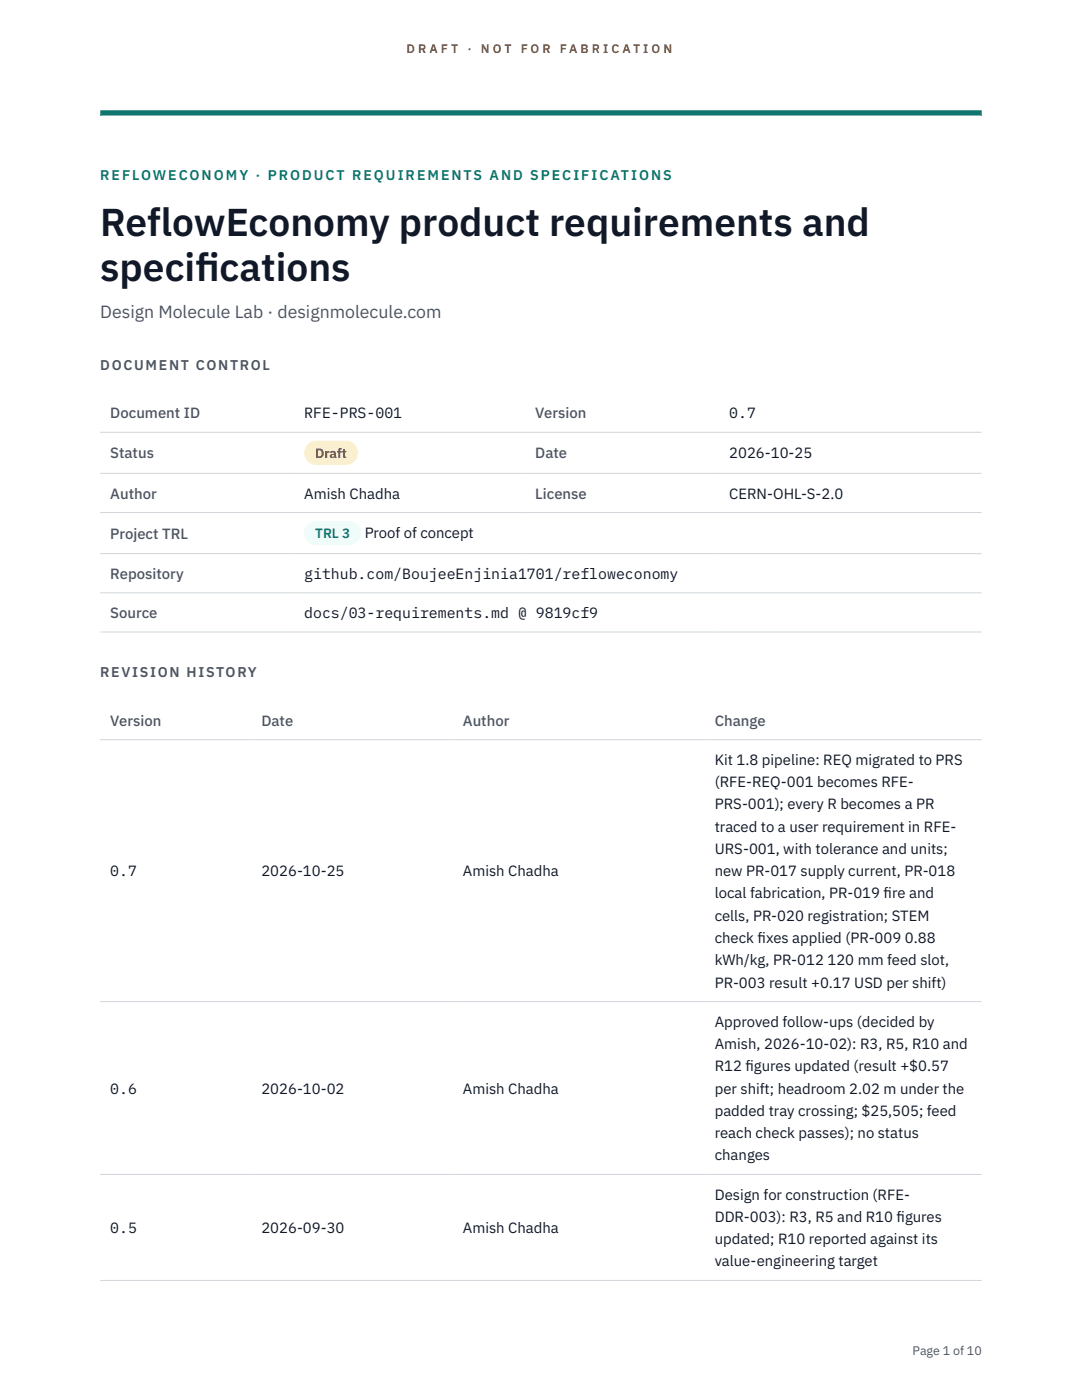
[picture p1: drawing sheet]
<svg xmlns="http://www.w3.org/2000/svg" width="216mm" height="279mm" viewBox="0 0 216 279" stroke-linecap="round" stroke-linejoin="round" font-family="sans-serif">
<defs><g id="words">
<g font-size="7.8" fill="#111827">
<text x="20" y="47.1">ReflowEconomy product requirements and</text>
<text x="20" y="56">specif</text>
<text x="39" y="56">ications</text>
</g>
<text font-size="3.5" fill="#4b5563" x="20" y="63.5">Design Molecule Lab · designmolecule.com</text>
<g font-size="3" fill="#4b5563">
<text x="22" y="83.5">Document ID</text>
<text x="106.8" y="83.5">Version</text>
<text x="22" y="91.5">Status</text>
<text x="106.8" y="91.5">Date</text>
<text x="22" y="99.5">Author</text>
<text x="106.8" y="99.5">License</text>
<text x="22" y="107.5">Project TRL</text>
<text x="22" y="115.5">Repository</text>
<text x="22" y="123.3">Source</text>
<text x="22" y="144.8">Version</text>
<text x="52.2" y="144.8">Date</text>
<text x="92.4" y="144.8">Author</text>
<text x="142.6" y="144.8">Change</text>
</g>
<g font-size="3" fill="#111827">
<text x="60.7" y="83.5">RFE-PRS-001</text>
<text x="145.5" y="83.5">0.7</text>
<text x="145.5" y="91.5">2026-10-25</text>
<text x="60.7" y="99.5">Amish Chadha</text>
<text x="145.5" y="99.5">CERN-OHL-S-2.0</text>
<text x="72.8" y="107.4">Proof of concept</text>
<text x="60.7" y="115.5">github.com/BoujeeEnjinia1701/refloweconomy</text>
<text x="60.7" y="123.3">docs/03-requirements.md @ 9819cf9</text>
<text x="142.6" y="152.6">Kit 1.8 pipeline: REQ migrated to PRS</text>
<text x="142.6" y="157.1">(RFE-REQ-001 becomes RFE-</text>
<text x="142.6" y="161.5">PRS-001); every R becomes a PR</text>
<text x="142.6" y="166">traced to a user requirement in RFE-</text>
<text x="142.6" y="170.4">URS-001, with tolerance and units;</text>
<text x="22" y="174.9">0.7</text>
<text x="52.2" y="174.9">2026-10-25</text>
<text x="92.4" y="174.9">Amish Chadha</text>
<text x="142.6" y="174.9">new PR-017 supply current, PR-018</text>
<text x="142.6" y="179.3">local fabrication, PR-019 f</text>
<text x="176.3" y="179.3">ire and</text>
<text x="142.6" y="183.8">cells, PR-020 registration; STEM</text>
<text x="142.6" y="188.2">check f</text>
<text x="151.2" y="188.2">ixes applied (PR-009 0.88</text>
<text x="142.6" y="192.6">kWh/kg, PR-012 120 mm feed slot,</text>
<text x="142.6" y="197.1">PR-003 result +0.17 USD per shift)</text>
<text x="142.6" y="204.9">Approved follow-ups (decided by</text>
<text x="142.6" y="209.4">Amish, 2026-10-02): R3, R5, R10 and</text>
<text x="142.6" y="213.8">R12 f</text>
<text x="148.8" y="213.8">igures updated (result +$0.57</text>
<text x="22" y="218.2">0.6</text>
<text x="52.2" y="218.2">2026-10-02</text>
<text x="92.4" y="218.2">Amish Chadha</text>
<text x="142.6" y="218.2">per shift; headroom 2.02 m under the</text>
<text x="142.6" y="222.7">padded tray crossing; $25,505; feed</text>
<text x="142.6" y="227.1">reach check passes); no status</text>
<text x="142.6" y="231.6">changes</text>
<text x="142.6" y="239.4">Design for construction (RFE-</text>
<text x="142.6" y="243.9">DDR-003): R3, R5 and R10 f</text>
<text x="178.9" y="243.9">igures</text>
<text x="22" y="246.1">0.5</text>
<text x="52.2" y="246.1">2026-09-30</text>
<text x="92.4" y="246.1">Amish Chadha</text>
<text x="142.6" y="248.3">updated; R10 reported against its</text>
<text x="142.6" y="252.7">value-engineering target</text>
</g>
<text font-size="2.8" fill="#0f766e" x="20" y="36">REFLOWECONOMY · PRODUCT REQUIREMENTS AND SPECIFICATIONS</text>
<g font-size="2.8" fill="#4b5563">
<text x="20" y="73.8">DOCUMENT CONTROL</text>
<text x="20" y="135.1">REVISION HISTORY</text>
</g>
<text font-size="2.7" fill="#92400e" x="62.9" y="91.4">Draft</text>
<text font-size="2.7" fill="#0f766e" x="62.9" y="107.4">TRL 3</text>
<g font-size="2.5" fill="#b45309">
<text x="81.1" y="10.5">D R A F T</text>
<text x="93.3" y="10.5">·</text>
<text x="95.9" y="10.5">N O T</text>
<text x="103.9" y="10.5">F O R</text>
<text x="111.7" y="10.5">F A B R I C A T I O N</text>
</g>
<text font-size="2.5" fill="#4b5563" x="182.1" y="270.3">Page 1 of 10</text>
</g></defs>
<path d="M20 23.1h175.9zM20 22h175.9v1.1h-175.9z" fill-rule="evenodd" fill="#0f766e"/>
<path d="M20 86.3h175.9M20 94.5h175.9M20 102.3h175.9M20 110.5h175.9M20 118.3h175.9M20 126.1h175.9M20 147.6h175.9M20 199.9h175.9M20 234.4h175.9M20 255.5h175.9" fill="none" stroke="#d1d5db" stroke-width=".2"/>
<path d="M60.7 88h10.7v4.8h-10.7z" fill="#fef3c7"/>
<path d="M60.7 104h11.4v4.8h-11.4z" fill="#f0fdfa"/>
<use href="#words"/>
</svg>
